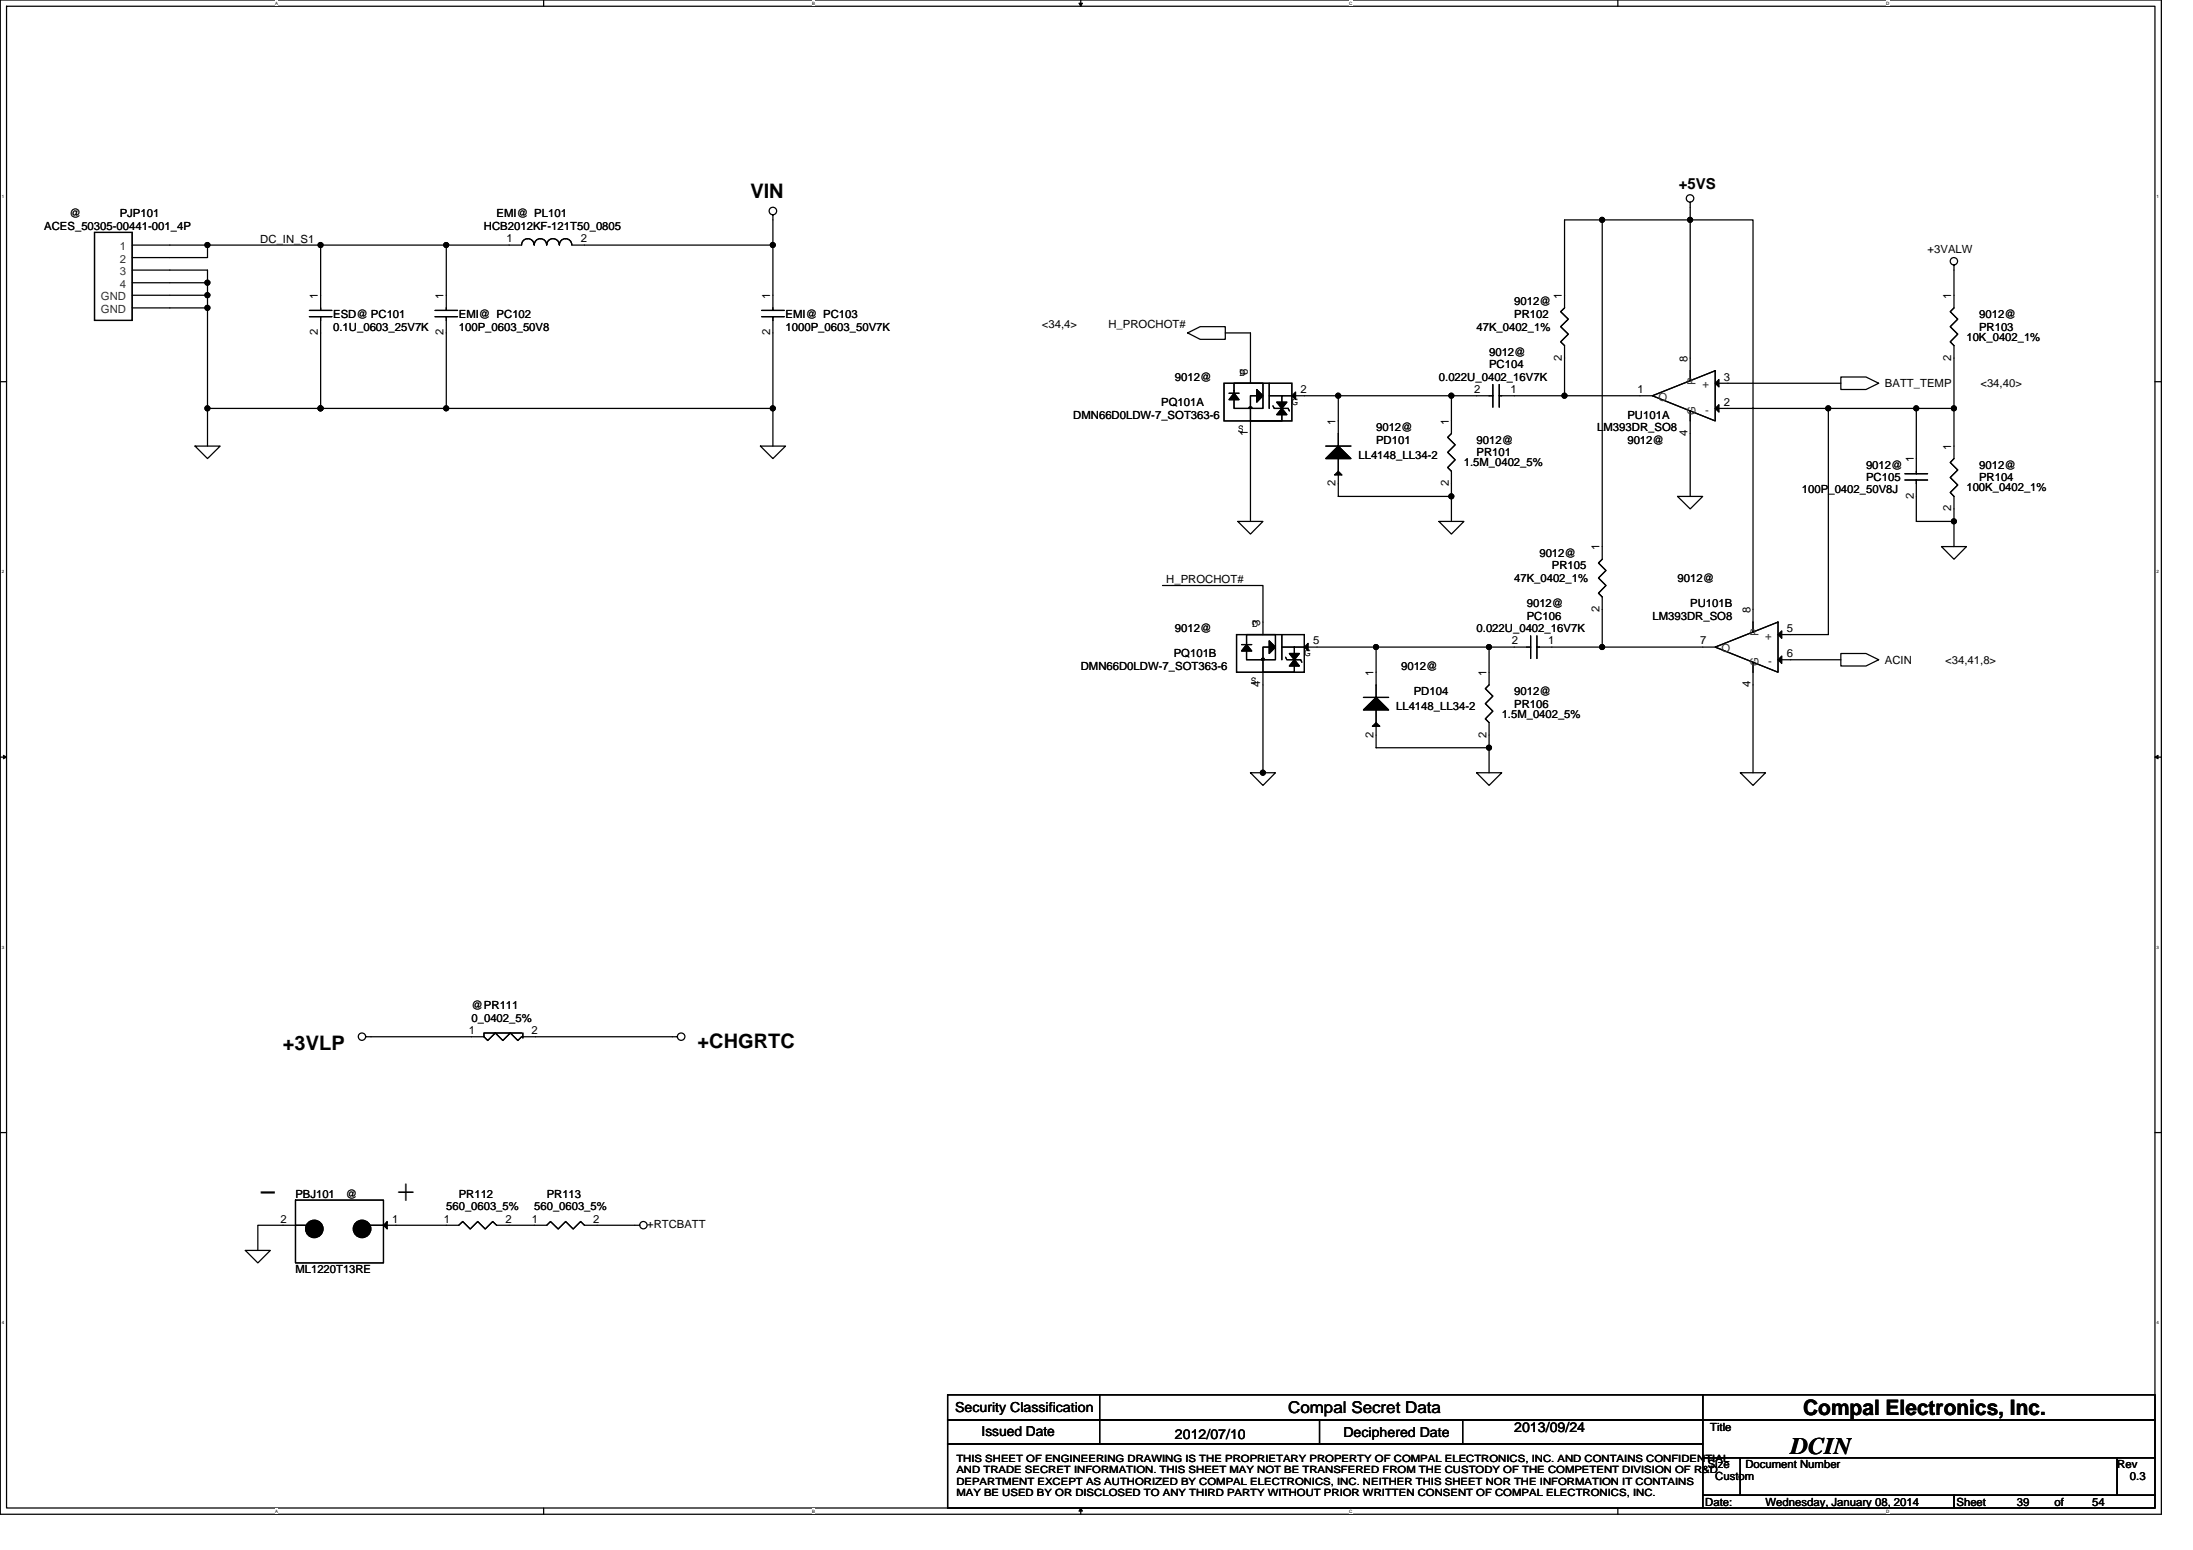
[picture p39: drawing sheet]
<svg xmlns="http://www.w3.org/2000/svg" width="297mm" height="210mm" viewBox="0 0 297 210" stroke-linecap="round" stroke-linejoin="round" font-family="sans-serif">
<defs><g id="words">
<g font-size="4.6">
<text x="34.9" y="162.8">-</text>
<text x="53.6" y="162.8">+</text>
</g>
<text font-size="3.2" x="242.5" y="196.9">DCIN</text>
<text font-size="2.9" x="244.2" y="191.6">Compal Electronics, Inc.</text>
<g font-size="2.7">
<text x="101.6" y="26.9">VIN</text>
<text x="38.3" y="142.2">+3VLP</text>
<text x="94.5" y="141.9">+CHGRTC</text>
</g>
<text font-size="2.2" x="174.5" y="191.4">Compal Secret Data</text>
<text font-size="2" x="227.4" y="25.5">+5VS</text>
<g font-size="1.9">
<text x="129.4" y="191.2">Security Classification</text>
<text x="132.9" y="194.5">Issued Date</text>
<text x="159.1" y="194.8">2012/07/10</text>
<text x="182" y="194.6">Deciphered Date</text>
<text x="205.1" y="194">2013/09/24</text>
</g>
<g font-size="1.5">
<text x="9.4" y="29.4">@</text>
<text x="16.2" y="29.4">PJP101</text>
<text x="67.3" y="29.4">EMI@ PL101</text>
<text x="6" y="31.2">ACES_50305-00441-001_4P</text>
<text x="35.3" y="32.9">DC_IN_S1</text>
<text x="65.5" y="31.2">HCB2012KF-121T50_0805</text>
<text x="68.6" y="32.8">1</text>
<text x="78.7" y="32.8">2</text>
<text x="261.1" y="34.2">+3VALW</text>
<text x="43.1" y="40.5" transform="rotate(-90 43.1 40.5)">1</text>
<text x="60.1" y="40.5" transform="rotate(-90 60.1 40.5)">1</text>
<text x="104.3" y="40.5" transform="rotate(-90 104.3 40.5)">1</text>
<text x="205.1" y="41.4">9012@</text>
<text x="211.6" y="40.5" transform="rotate(-90 211.6 40.5)">1</text>
<text x="264.3" y="40.5" transform="rotate(-90 264.3 40.5)">1</text>
<text x="43.1" y="45.4" transform="rotate(-90 43.1 45.4)">2</text>
<text x="45.1" y="44.8">0.1U_0603_25V7K</text>
<text x="45.1" y="43.1">ESD@ PC101</text>
<text x="60.1" y="45.4" transform="rotate(-90 60.1 45.4)">2</text>
<text x="62.1" y="44.8">100P_0603_50V8</text>
<text x="62.1" y="43.1">EMI@ PC102</text>
<text x="104.3" y="45.4" transform="rotate(-90 104.3 45.4)">2</text>
<text x="106.4" y="44.8">1000P_0603_50V7K</text>
<text x="106.4" y="43.1">EMI@ PC103</text>
<text x="141.1" y="44.4">&lt;34,4&gt;</text>
<text x="150.1" y="44.4">H_PROCHOT#</text>
<text x="200" y="44.8">47K_0402_1%</text>
<text x="205.1" y="43.1">PR102</text>
<text x="266.4" y="46.1">10K_0402_1%</text>
<text x="268.1" y="44.8">PR103</text>
<text x="268.1" y="43.1">9012@</text>
<text x="159.1" y="51.6">9012@</text>
<text x="167.8" y="50.9">D</text>
<text x="169" y="50.7" transform="rotate(-90 169 50.7)">6</text>
<text x="176.2" y="53.2">2</text>
<text x="194.9" y="51.6">0.022U_0402_16V7K</text>
<text x="199.7" y="53.2">2</text>
<text x="201.7" y="49.9">PC104</text>
<text x="201.7" y="48.2">9012@</text>
<text x="204.6" y="53.2">1</text>
<text x="211.6" y="48.8" transform="rotate(-90 211.6 48.8)">2</text>
<text x="221.8" y="53.2">1</text>
<text x="228.6" y="49" transform="rotate(-90 228.6 49)">8</text>
<text x="233.5" y="51.5">3</text>
<text x="255.3" y="52.4">BATT_TEMP</text>
<text x="264.3" y="48.8" transform="rotate(-90 264.3 48.8)">2</text>
<text x="268.2" y="52.4">&lt;34,40&gt;</text>
<text x="145.4" y="56.7">DMN66D0LDW-7_SOT363-6</text>
<text x="157.3" y="55">PQ101A</text>
<text x="167.7" y="58.5">S</text>
<text x="169" y="59" transform="rotate(-90 169 59)">1</text>
<text x="175" y="54.8">G</text>
<text x="180.9" y="57.5" transform="rotate(-90 180.9 57.5)">1</text>
<text x="186.4" y="58.4">9012@</text>
<text x="196.2" y="57.5" transform="rotate(-90 196.2 57.5)">1</text>
<text x="216.3" y="58.4">LM393DR_SO8</text>
<text x="220.4" y="56.7">PU101A</text>
<text x="228.6" y="59" transform="rotate(-90 228.6 59)">4</text>
<text x="233.5" y="54.9">2</text>
<text x="180.9" y="65.8" transform="rotate(-90 180.9 65.8)">2</text>
<text x="184" y="62.1">LL4148_LL34-2</text>
<text x="186.4" y="60.1">PD101</text>
<text x="196.2" y="65.8" transform="rotate(-90 196.2 65.8)">2</text>
<text x="198.3" y="63.1">1.5M_0402_5%</text>
<text x="200" y="61.8">PR101</text>
<text x="200" y="60.1">9012@</text>
<text x="220.4" y="60.1">9012@</text>
<text x="252.7" y="65.2">PC105</text>
<text x="252.7" y="63.5">9012@</text>
<text x="259.2" y="62.6" transform="rotate(-90 259.2 62.6)">1</text>
<text x="264.3" y="60.9" transform="rotate(-90 264.3 60.9)">1</text>
<text x="268.1" y="65.2">PR104</text>
<text x="268.1" y="63.5">9012@</text>
<text x="244.1" y="66.7">100P_0402_50V8J</text>
<text x="259.2" y="67.5" transform="rotate(-90 259.2 67.5)">2</text>
<text x="264.3" y="69.3" transform="rotate(-90 264.3 69.3)">2</text>
<text x="266.4" y="66.5">100K_0402_1%</text>
<text x="208.5" y="75.4">9012@</text>
<text x="210.2" y="77.1">PR105</text>
<text x="216.7" y="74.5" transform="rotate(-90 216.7 74.5)">1</text>
<text x="158" y="79">H_PROCHOT#</text>
<text x="205.1" y="78.8">47K_0402_1%</text>
<text x="206.8" y="83.9">PC106</text>
<text x="206.8" y="82.2">9012@</text>
<text x="216.7" y="82.9" transform="rotate(-90 216.7 82.9)">2</text>
<text x="223.8" y="83.9">LM393DR_SO8</text>
<text x="227.2" y="78.8">9012@</text>
<text x="228.9" y="82.2">PU101B</text>
<text x="237.1" y="83.1" transform="rotate(-90 237.1 83.1)">8</text>
<text x="159" y="89">PQ101B</text>
<text x="159.1" y="85.6">9012@</text>
<text x="169.5" y="84.9">D</text>
<text x="170.7" y="84.8" transform="rotate(-90 170.7 84.8)">3</text>
<text x="176.7" y="88.8">G</text>
<text x="177.9" y="87.3">5</text>
<text x="200" y="85.6">0.022U_0402_16V7K</text>
<text x="204.8" y="87.3">2</text>
<text x="209.7" y="87.3">1</text>
<text x="230.3" y="87.3">7</text>
<text x="242" y="89">6</text>
<text x="242" y="85.6">5</text>
<text x="255.3" y="89.9">ACIN</text>
<text x="263.5" y="89.9">&lt;34,41,8&gt;</text>
<text x="146.4" y="90.7">DMN66D0LDW-7_SOT363-6</text>
<text x="169.4" y="92.6">S</text>
<text x="170.7" y="93.1" transform="rotate(-90 170.7 93.1)">4</text>
<text x="186" y="91.6" transform="rotate(-90 186 91.6)">1</text>
<text x="189.8" y="90.7">9012@</text>
<text x="191.5" y="94.1">PD104</text>
<text x="201.3" y="91.6" transform="rotate(-90 201.3 91.6)">1</text>
<text x="205.1" y="95.8">PR106</text>
<text x="205.1" y="94.1">9012@</text>
<text x="237.1" y="93.1" transform="rotate(-90 237.1 93.1)">4</text>
<text x="186" y="99.9" transform="rotate(-90 186 99.9)">2</text>
<text x="189.1" y="96.2">LL4148_LL34-2</text>
<text x="201.3" y="99.9" transform="rotate(-90 201.3 99.9)">2</text>
<text x="203.4" y="97.2">1.5M_0402_5%</text>
<text x="63.9" y="136.7">@PR111</text>
<text x="63.5" y="140">1</text>
<text x="63.9" y="138.4">0_0402_5%</text>
<text x="72" y="140">2</text>
<text x="38" y="165.6">2</text>
<text x="40" y="162.2">PBJ101</text>
<text x="46.8" y="162.2">@</text>
<text x="53.1" y="165.6">1</text>
<text x="60.1" y="165.6">1</text>
<text x="60.4" y="163.9">560_0603_5%</text>
<text x="62.1" y="162.2">PR112</text>
<text x="68.4" y="165.6">2</text>
<text x="72" y="165.6">1</text>
<text x="72.4" y="163.9">560_0603_5%</text>
<text x="74.1" y="162.2">PR113</text>
<text x="80.3" y="165.6">2</text>
<text x="87.7" y="166.3">+RTCBATT</text>
<text x="40" y="172.4">ML1220T13RE</text>
<text x="231.6" y="193.8">Title</text>
<text x="231" y="203.9">Date:</text>
<text x="231.3" y="198.8">Size</text>
<text x="232.3" y="200.5">Custom</text>
<text x="236.4" y="198.8">Document Number</text>
<text x="239.1" y="203.9">Wednesday, January 08, 2014</text>
<text x="265" y="203.9">Sheet</text>
<text x="273.2" y="203.9">39</text>
<text x="278.3" y="203.9">of</text>
<text x="283.4" y="203.9">54</text>
<text x="286.8" y="198.8">Rev</text>
<text x="288.5" y="200.5">0.3</text>
</g>
<g font-size="1.5" fill="#333">
<text x="16.2" y="33.9">1</text>
<text x="16.2" y="35.6">2</text>
<text x="13.7" y="40.7">GND</text>
<text x="16.2" y="37.3">3</text>
<text x="16.2" y="39">4</text>
<text x="13.7" y="42.4">GND</text>
<text x="229.7" y="52.1" transform="rotate(-90 229.7 52.1)">P</text>
<text x="230.6" y="52.6">+</text>
<text x="224.7" y="54.3">O</text>
<text x="229.7" y="56.2" transform="rotate(-90 229.7 56.2)">G</text>
<text x="231" y="56">-</text>
<text x="233.2" y="88.3">O</text>
<text x="238.2" y="86.1" transform="rotate(-90 238.2 86.1)">P</text>
<text x="239.1" y="86.6">+</text>
<text x="238.2" y="90.2" transform="rotate(-90 238.2 90.2)">G</text>
<text x="239.5" y="90">-</text>
</g>
<g font-size="1.4">
<text x="129.5" y="198">THIS SHEET OF ENGINEERING DRAWING IS THE PROPRIETARY PROPERTY OF COMPAL ELECTRONICS, INC. AND CONTAINS CONFIDENTIAL</text>
<text x="129.5" y="199.5">AND TRADE SECRET INFORMATION. THIS SHEET MAY NOT BE TRANSFERED FROM THE CUSTODY OF THE COMPETENT DIVISION OF R&amp;D</text>
<text x="129.5" y="201.1">DEPARTMENT EXCEPT AS AUTHORIZED BY COMPAL ELECTRONICS, INC. NEITHER THIS SHEET NOR THE INFORMATION IT CONTAINS</text>
<text x="129.5" y="202.6">MAY BE USED BY OR DISCLOSED TO ANY THIRD PARTY WITHOUT PRIOR WRITTEN CONSENT OF COMPAL ELECTRONICS, INC.</text>
</g>
<g font-size=".6">
<text x="37.2" y=".6">A</text>
<text x="110" y=".6">B</text>
<text x="182.7" y=".6">C</text>
<text x="255.5" y=".6">D</text>
<text x=".3" y="26.8">1</text>
<text x="292.1" y="26.8">1</text>
<text x=".3" y="77.7">2</text>
<text x="292.1" y="77.7">2</text>
<text x=".3" y="128.5">3</text>
<text x="292.1" y="128.5">3</text>
<text x=".3" y="179.3">4</text>
<text x="292.1" y="179.3">4</text>
<text x="37.2" y="204.9">A</text>
<text x="110" y="204.9">B</text>
<text x="182.7" y="204.9">C</text>
<text x="255.5" y="204.9">D</text>
</g>
</g></defs>
<path d="M0 0h292.8v205.1h-292.8zM.9 .8h291v203.4h-291z" fill="none" stroke="#000" stroke-width=".17"/>
<g fill="#fff">
<path d="M37.3 .1h.3v.7h-.3z"/>
<path d="M37.3 204.3h.3v.7h-.3z"/>
</g>
<path d="M73.6 0v.8M73.6 204.2v.9" fill="none" stroke="#000" stroke-width=".17"/>
<g fill="#fff">
<path d="M110 .1h.4v.7h-.4z"/>
<path d="M110 204.3h.4v.7h-.4z"/>
</g>
<path d="M146.4 0v.8M146.4 204.2v.9" fill="none" stroke="#000" stroke-width=".17"/>
<path d="M146.1 .4h.5l-.2 .4zM146.4 204.2l.2 .4h-.5z" fill="#000" stroke="#000" stroke-width=".14"/>
<g fill="#fff">
<path d="M182.7 .1h.5v.7h-.5z"/>
<path d="M182.7 204.3h.5v.7h-.5z"/>
</g>
<path d="M219.1 0v.8M219.1 204.2v.9" fill="none" stroke="#000" stroke-width=".17"/>
<g fill="#fff">
<path d="M255.5 .1h.4v.7h-.4z"/>
<path d="M255.5 204.3h.4v.7h-.4z"/>
<path d="M.3 26.3h.3v.6h-.3z"/>
<path d="M292.1 26.3h.3v.6h-.3z"/>
<path d="M.3 77.1h.3v.7h-.3z"/>
<path d="M292.1 77.1h.3v.7h-.3z"/>
</g>
<path d="M0 51.7h.9M291.9 51.7h.8" fill="none" stroke="#000" stroke-width=".17"/>
<g fill="#fff">
<path d="M.3 128h.3v.6h-.3z"/>
<path d="M292.1 128h.3v.6h-.3z"/>
</g>
<path d="M0 102.5h.9M291.9 102.5h.8" fill="none" stroke="#000" stroke-width=".17"/>
<path d="M.5 102.3l.4 .2-.4 .3zM291.9 102.5l.4-.2v.5z" fill="#000" stroke="#000" stroke-width=".14"/>
<g fill="#fff">
<path d="M.3 178.8h.3v.7h-.3z"/>
<path d="M292.1 178.8h.3v.7h-.3z"/>
</g>
<g fill="none" stroke="#000" stroke-width=".17">
<path d="M12.8 31.5h5.1v11.9h-5.1zM17.9 36.6h10.2v23.8M17.9 40h10.2M28.1 33.2v1.7h-10.2M28.1 38.3h-10.2M43.4 33.2v8.8M60.4 33.2v8.8M72.3 33.2a.85 .85 0 0 0-.8-.9 .85 .85 0 0 0-.8 .9h-52.8M72.4 33.2a.84 .84 0 0 1 .8-.9 .84 .84 0 0 1 .8 .9M74.1 33.2a.85 .85 0 0 1 .8-.9 .85 .85 0 0 1 .9 .9M75.8 33.2a.84 .84 0 0 1 .8-.9 .84 .84 0 0 1 .8 .9M77.5 33.2h27.2"/>
<path d="M104.7 29.1v12.9M217 29.8h20.4v55.8M228.9 27.4v24.2M264.7 35.9v5.8l-.5 .5 1 1-1 1 1 1.1-1 1 .5 .5v15.3l-.5 .5 1 1-1 1.1 1 1-1 1 .5 .5v6.8M17.9 41.7h10.2M28.1 55.3h76.6M41.9 42.9h3.1M41.9 42h3.1M43.4 42.9v12.4M58.9 42.9h3.1M58.9 42h3.1M60.4 42.9v12.4"/>
<path d="M103.2 42.9h3M103.2 42h3M104.7 42.9v17.5M160.9 45.1l1.7-.9h3.4v1.8h-3.4zM165.8 51.9h9.2v5.1h-9.2zM166 45.1h3.4v6.8M166.5 53.3h1.3M167.1 54.1v1.2h2.3M169.4 55.3v15.3M169.4 51.9h1.7v3.4h-1.7v-1.7h.8M169.4 51.9h-2.3v1.4M169.4 55.3h-.2v-.2h.3v.2"/>
<path d="M171.9 53.6h30.3M171.9 51.9v3.4M172.4 55l.2 .3h1.9l.1 .3M173.6 56.2v.8h-4.2M173.6 53.6v.9M181.3 53.6v6.8M196.6 53.6v5.1l-.5 .5 1 1-1 1.1 1 1-1 1 .5 .5v6.8M202.2 52.1v3M203.1 53.6h20.7M203.1 52.1v3M211.9 53.6v-6.8l-.5-.5 1-1-1-1.1 1-1-1-1 .5-.5v-11.9h5.1v45.9l-.5 .5 1 1.1-1 1 1 1-1 1 .5 .5v6.8M223.8 53.6l8.5-3.4v6.8z"/>
<path d="M228.9 55.6v11.6M232.3 51.9h17M247.6 55.3v30.6h-6.8M249.3 51.1h3.4l1.8 .8-1.8 .8h-3.4zM259.6 55.3v8.9M264.7 55.3h-32.4M26.4 60.4h3.4l-1.7 1.7zM103 60.4h3.4l-1.7 1.7zM157.5 79.3h13.6v6.6M167.7 70.6h3.4l-1.7 1.7zM179.6 60.4h3.4M181.3 62.1v5.1h15.3"/>
<path d="M194.9 70.6h3.4l-1.7 1.7zM227.2 67.2h3.4l-1.7 1.7zM258 65h3.1M258 64.2h3.1M259.6 65v5.6h5.1M263 74h3.4l-1.7 1.7zM167.5 85.9h9.2v5.1h-9.2zM168.2 87.3h1.3M168.8 88.2v1.1h2.3M171.1 89.3v15.7M171.1 85.9h1.7v3.4h-1.7v-1.7h.8M171.1 85.9h-2.3v1.4"/>
<path d="M171.1 89.3h-.2v-.1h.3v.1M173.6 87.6h33.7M173.6 85.9v3.4M174.1 89l.2 .3h1.9l.1 .4M175.3 90.2v.8h-4.2M175.3 87.6v.9M184.7 94.4h3.4M186.4 87.6v6.8M186.4 96.1v5.2h15.3M201.7 87.6v5.2l-.5 .5 1 1-1 1 1 1-1 1 .5 .6v6.7M207.3 86.1v3.1M208.2 87.6h24.1"/>
<path d="M208.2 86.1v3.1M232.3 87.6l8.5-3.4v6.8zM237.4 89.7v14.9M240.8 89.3h8.5M249.3 88.5h3.4l1.8 .8-1.8 .9h-3.4zM169.4 104.6h3.4l-1.7 1.8zM200 104.6h3.4l-1.7 1.8zM235.7 104.6h3.4l-1.7 1.8zM70.7 139.9h-5.2v.5M70.8 139.9v.7M0 153.4h.9M65.5 140.4l.6 .5 1-1 1 1 1-1 1 1 .6-.5"/>
<path d="M65.5 140.4h-16M91.8 140.4h-21M291.9 153.4h.8M33.2 169.3h3.4l-1.7 1.7zM40 162.5h11.9v8.5h-11.9zM41.6 165.9h-6.7v3.4M50.1 165.9h12l.6-.5 1 1 1-1 1 1 1-1 .6 .5h6.8l.5-.5 1 1 1-1 1 1 1.1-1 .5 .5h7.5M128.4 188.9h102.2v3.4h-102.2zM128.4 192.3h102.2v3.2h-102.2zM128.4 195.5h102.2v8.7h-102.2zM148.9 188.9v6.6M178.7 192.3v3.2"/>
<path d="M198.1 192.3v3.2M230.6 188.9h61.3v3.4h-61.3zM230.6 192.3h61.3v5.1h-61.3zM230.6 197.4h5.1v5.1h-5.1zM235.7 197.4h51.1v5.1h-51.1zM286.8 197.4h5.1v5.1h-5.1zM230.6 202.5h34.1v1.7h-34.1zM264.7 202.5h27.2v1.7h-27.2z"/>
<circle cx="104.7" cy="28.6" r=".51"/>
<circle cx="228.9" cy="26.9" r=".51"/>
<circle cx="264.7" cy="35.4" r=".5"/>
<circle cx="49" cy="140.4" r=".5"/>
<circle cx="92.3" cy="140.4" r=".51"/>
<circle cx="87.1" cy="165.9" r=".5"/>
</g>
<g fill="#000" stroke="#000" stroke-width=".17">
<path d="M167.1 53.3l.7 .8h-1.3zM170.2 52.7l.9 .9-.9 .9zM172.9 54.5h1.4l-.7 .8zM173.6 55.3l.7 .9h-1.4zM175 53.6l.5-.5v1zM232.8 51.4v1l-.5-.5zM232.8 54.8v1l-.5-.5zM179.6 62.1l1.7-1.7 1.7 1.7zM180.8 64.3l.5-.5 .5 .5zM168.8 87.3l.7 .9h-1.3zM171.9 86.8l.9 .8-.9 .9zM174.6 88.5h1.4l-.7 .8z"/>
<path d="M175.3 89.3l.7 .9h-1.4zM176.7 87.6l.5-.5v1zM184.7 96.1l1.7-1.7 1.7 1.7zM185.9 98.4l.5-.5 .5 .5zM241.3 85.4v1l-.5-.5zM241.3 88.8v1.1l-.5-.6zM51.9 165.9l.5-.5v1z"/>
<circle cx="28.1" cy="33.2" r=".33"/>
<circle cx="28.1" cy="38.3" r=".33"/>
<circle cx="28.1" cy="40" r=".33"/>
<circle cx="43.4" cy="33.2" r=".33"/>
<circle cx="60.4" cy="33.2" r=".33"/>
<circle cx="104.7" cy="33.2" r=".33"/>
<circle cx="217" cy="29.8" r=".33"/>
<circle cx="228.9" cy="29.8" r=".33"/>
<circle cx="28.1" cy="55.3" r=".33"/>
<circle cx="28.1" cy="41.7" r=".33"/>
<circle cx="43.4" cy="55.3" r=".33"/>
<circle cx="60.4" cy="55.3" r=".33"/>
<circle cx="104.7" cy="55.3" r=".33"/>
<circle cx="181.3" cy="53.6" r=".33"/>
<circle cx="196.6" cy="53.6" r=".33"/>
<circle cx="211.9" cy="53.6" r=".33"/>
<circle cx="247.6" cy="55.3" r=".33"/>
<circle cx="259.5" cy="55.3" r=".33"/>
<circle cx="264.7" cy="55.3" r=".33"/>
<circle cx="196.6" cy="67.2" r=".33"/>
<circle cx="264.7" cy="70.6" r=".33"/>
<circle cx="186.4" cy="87.6" r=".33"/>
<circle cx="201.7" cy="87.6" r=".33"/>
<circle cx="217" cy="87.6" r=".33"/>
<circle cx="171.1" cy="104.6" r=".33"/>
<circle cx="201.7" cy="101.3" r=".33"/>
<circle cx="42.6" cy="166.4" r="1.18"/>
<circle cx="49" cy="166.4" r="1.18"/>
</g>
<use href="#words"/>
</svg>
